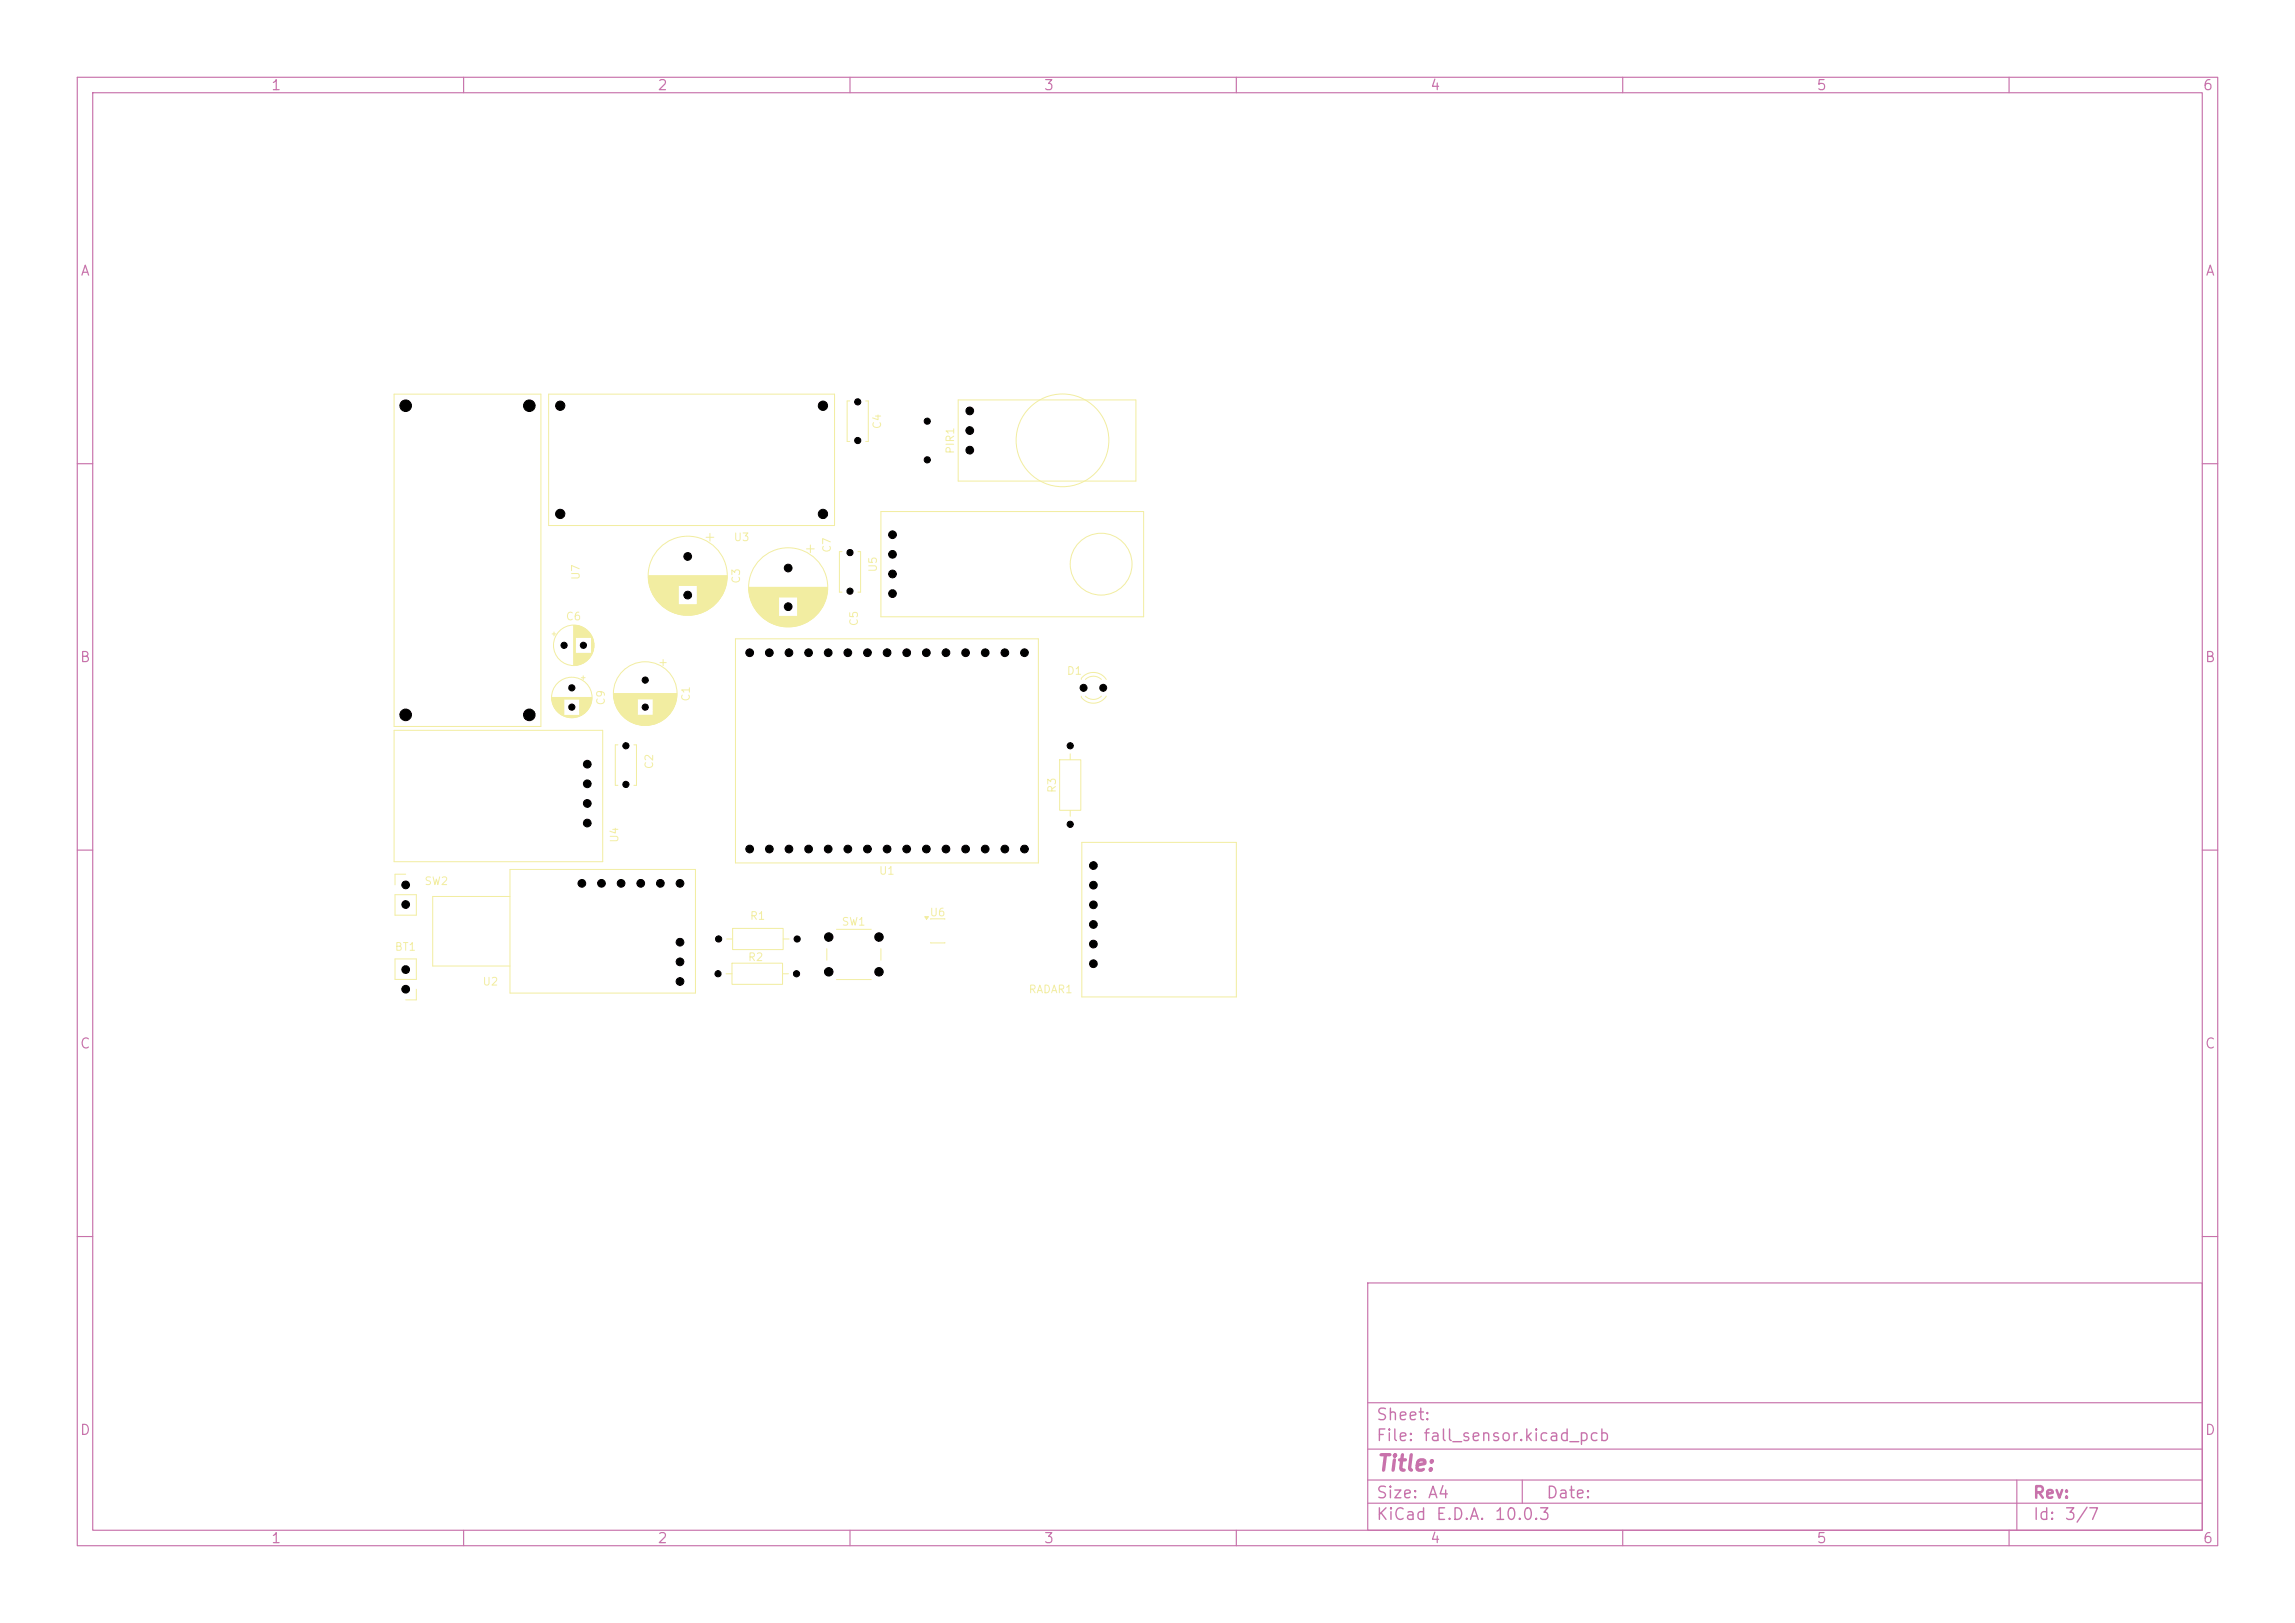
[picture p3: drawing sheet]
<svg xmlns="http://www.w3.org/2000/svg" width="297mm" height="210mm" viewBox="0 0 297 210" stroke-linecap="round" stroke-linejoin="round" font-family="sans-serif">
<defs><g id="words">
<text font-size="2" fill="#c872ab" x="178" y="190.8">Title:</text>
<g font-size="1.5" fill="#c872ab">
<text x="178" y="184.2">Sheet:</text>
<text x="178" y="186.9">File:</text>
<text x="184.1" y="186.9">fall_sensor.kicad_pcb</text>
<text x="178" y="197.1">KiCad</text>
<text x="178" y="194.3">Size:</text>
<text x="184.7" y="194.3">A4</text>
<text x="185.7" y="197.1">E.D.A.</text>
<text x="193.3" y="197.1">10.0.3</text>
<text x="200" y="194.3">Date:</text>
<text x="263" y="194.3">Rev:</text>
<text x="263" y="197.1">Id:</text>
<text x="267.1" y="197.1">3/7</text>
</g>
<g font-size="1.3" fill="#c872ab">
<text x="35" y="12">1</text>
<text x="85" y="12">2</text>
<text x="135" y="12">3</text>
<text x="185" y="12">4</text>
<text x="235" y="12">5</text>
<text x="285" y="12">6</text>
<text x="10.3" y="36">A</text>
<text x="285.4" y="36">A</text>
<text x="10.3" y="86">B</text>
<text x="285.3" y="86">B</text>
<text x="10.3" y="136">C</text>
<text x="285.3" y="136">C</text>
<text x="10.3" y="186">D</text>
<text x="285.3" y="186">D</text>
<text x="35" y="200">1</text>
<text x="85" y="200">2</text>
<text x="135" y="200">3</text>
<text x="185" y="200">4</text>
<text x="235" y="200">5</text>
<text x="285" y="200">6</text>
</g>
<g font-size="1" fill="#f2eda1">
<text x="114.3" y="55.6" transform="rotate(-90 114.3 55.6)">C4</text>
<text x="123.7" y="58.8" transform="rotate(-90 123.7 58.8)">PIR1</text>
<text x="94.9" y="70.3">U3</text>
<text x="107.8" y="71.6" transform="rotate(-90 107.8 71.6)">C7</text>
<text x="75.3" y="75.1" transform="rotate(-90 75.3 75.1)">U7</text>
<text x="96" y="75.6" transform="rotate(-90 96 75.6)">C3</text>
<text x="113.7" y="74.1" transform="rotate(-90 113.7 74.1)">U5</text>
<text x="73.1" y="80.5">C6</text>
<text x="111.3" y="81.1" transform="rotate(-90 111.3 81.1)">C5</text>
<text x="138" y="87.6">D1</text>
<text x="78.5" y="91.4" transform="rotate(-90 78.5 91.4)">C9</text>
<text x="89.5" y="90.9" transform="rotate(-90 89.5 90.9)">C1</text>
<text x="84.8" y="99.6" transform="rotate(-90 84.8 99.6)">C2</text>
<text x="136.9" y="102.7" transform="rotate(-90 136.9 102.7)">R3</text>
<text x="80.3" y="109.1" transform="rotate(-90 80.3 109.1)">U4</text>
<text x="113.7" y="113.4">U1</text>
<text x="54.9" y="114.8">SW2</text>
<text x="97" y="119.3">R1</text>
<text x="120.2" y="118.8">U6</text>
<text x="51" y="123.3">BT1</text>
<text x="96.7" y="124.6">R2</text>
<text x="108.9" y="120">SW1</text>
<text x="62.4" y="127.8">U2</text>
<text x="133" y="128.8">RADAR1</text>
</g>
</g></defs>
<g fill="none" stroke="#c872ab" stroke-width=".15">
<path d="M10 10h277v190h-277zM12 12h273v186h-273zM60 10v2M110 10v2M160 10v2M210 10v2M260 10v2M10 60h2M285 60h2M10 110h2M285 110h2M10 160h2"/>
<path d="M177 166h108v32h-108zM285 160h2M60 198v2M110 198v2M160 198v2M177 194.5h108M177 191.5h108M177 187.5h108M177 181.5h108M197 191.5v3M210 198v2M260 198v2"/>
<path d="M261 191.5v6.5"/>
</g>
<g fill="none" stroke="#f2eda1" stroke-width=".13">
<path d="M51 51h19v43h-19zM71 51h37v17h-37zM110 51.9h-.4v5.2h.4M112 51.9h.4v5.2h-.4M83.9 74.5h10.2M83.9 74.6h10.2M83.9 74.7h10.2M83.9 74.8h10.2M83.9 74.9h10.2M83.9 75h10.2M84 75.1h10M84 75.2h10"/>
<path d="M84 75.3h10M84 75.4h10M84 75.5h10M84 75.6h10M84.1 75.7h9.8M84.1 75.8h3.7M84.1 75.9h3.7M84.1 76h3.7M84.2 76h3.6M84.2 76.1h3.6M84.2 76.2h3.6M84.2 76.3h3.6"/>
<path d="M84.3 76.3h3.5M84.3 76.4h3.5M84.3 76.5h3.5M84.4 76.6h3.4M84.4 76.7h3.4M84.5 76.8h3.3M84.5 76.9h3.3M84.6 77h3.2M84.6 77.1h3.2M84.7 77.1h3.1M84.7 77.2h3.1M84.7 77.3h3.1"/>
<path d="M84.8 77.3h3M84.8 77.4h3M84.9 77.5h2.9M85 77.6h2.8M85 77.7h2.8M85.1 77.7h2.7M85.1 77.8h2.7M85.2 77.9h2.6M85.3 78h2.5M85.4 78.1h2.4M85.5 78.2h2.3M85.6 78.3h6.8"/>
<path d="M85.7 78.3h6.6M85.7 78.4h6.6M85.8 78.5h6.4M85.9 78.5h6.2M85.9 78.6h6.2M86 78.6h6M86.1 78.7h5.8M86.2 78.7h5.6M86.2 78.8h5.6M86.3 78.8h5.4M86.4 78.9h5.2M86.5 78.9h5"/>
<path d="M86.6 79h4.8M86.7 79.1h4.6M86.8 79.1h4.4M86.9 79.1h4.2M87 79.2h4M87.1 79.2h3.8M87.2 79.3h3.6M87.3 79.3h3.4M87.4 79.3h3.2M87.5 79.4h3M87.6 79.4h2.8M87.8 79.5h2.4"/>
<path d="M87.9 79.5h2.2M88.1 79.5h1.8M88.4 79.6h1.2M90.2 75.8h3.7M90.2 75.9h3.7M90.2 76h3.7M90.2 76h3.6M90.2 76.1h3.6M90.2 76.2h3.6M90.2 76.3h3.6M90.2 76.3h3.5M90.2 76.4h3.5"/>
<path d="M90.2 76.5h3.5M90.2 76.6h3.4M90.2 76.7h3.4M90.2 76.8h3.3M90.2 76.9h3.3M90.2 77h3.2M90.2 77.1h3.2M90.2 77.1h3.1M90.2 77.2h3.1M90.2 77.3h3.1M90.2 77.3h3M90.2 77.4h3"/>
<path d="M90.2 77.5h2.9M90.2 77.6h2.9M90.2 77.6h2.8M90.2 77.7h2.8M90.2 77.7h2.7M90.2 77.8h2.7M90.2 77.9h2.6M90.2 78h2.5M90.2 78.1h2.4M90.2 78.2h2.3M91.4 69.5h1M91.9 69v1"/>
<path d="M96.9 76h10.2M96.9 76.1h10.2M96.9 76.2h10.2M96.9 76.3h10.2M96.9 76.4h10.2M96.9 76.5h10.2M97 76.6h10M97 76.7h10M97 76.8h10M97 76.9h10M97 77h10M97 77.1h10"/>
<path d="M97.1 77.2h9.8M97.1 77.3h3.7M97.1 77.4h3.7M97.1 77.5h3.7M97.2 77.5h3.6M97.2 77.6h3.6M97.2 77.7h3.6M97.2 77.8h3.6M97.3 77.8h3.5M97.3 77.9h3.5M97.3 78h3.5M97.4 78.1h3.4"/>
<path d="M97.4 78.2h3.4M97.5 78.3h3.3M97.5 78.4h3.3M97.6 78.5h3.2M97.6 78.6h3.2M97.7 78.6h3.1M97.7 78.7h3.1M97.7 78.8h3.1M97.8 78.8h3M97.8 78.9h3M97.9 79h2.9M97.9 79.1h2.9"/>
<path d="M98 79.1h2.8M98 79.2h2.8M98.1 79.2h2.7M98.1 79.3h2.7M98.2 79.4h2.6M98.3 79.5h2.5M98.4 79.6h2.4M98.5 79.7h2.3M98.6 79.8h6.8M98.7 79.8h6.6M98.7 79.9h6.6M98.8 80h6.4"/>
<path d="M103.2 77.3h3.7M103.2 77.4h3.7M103.2 77.5h3.7M103.2 77.6h3.6M103.2 77.7h3.6M103.2 77.8h3.6M103.2 77.9h3.5M103.2 78h3.5M103.2 78.1h3.4M103.2 78.2h3.4M103.2 79.6h2.4M103.2 79.5h2.5"/>
<path d="M103.2 79.4h2.6M103.2 79.3h2.7M103.2 79.2h2.7M103.2 79.2h2.8M103.2 79.1h2.8M103.2 79h2.9M103.2 78.9h3M103.2 78.8h3M103.2 78.8h3.1M103.2 78.7h3.1M103.2 78.6h3.1M103.2 78.6h3.2"/>
<path d="M103.2 78.5h3.2M103.2 78.4h3.3M103.2 78.3h3.3M103.2 77.5h3.6M103.2 77.8h3.5M103.2 79.7h2.3M104.4 71h1M104.9 70.5v1M114 66.2h34v13.6h-34zM51 94.5h27v17h-27zM71.4 90.3h5.2M71.4 90.4h5.2"/>
<path d="M71.4 90.5h5.2M71.4 90.5h1.6M71.4 90.6h1.6M71.4 82h.5M71.5 90.7h1.5M71.5 90.8h1.5M71.5 90.9h1.5M71.5 91h1.5M71.5 91.1h1.5M71.6 91.1h1.4M71.6 91.2h1.4M71.6 91.3h1.4"/>
<path d="M71.7 91.3h1.3M71.7 91.4h1.3M71.7 81.8v.5M71.7 91.5h1.3M71.8 91.5h1.2M71.8 91.6h1.2M71.8 91.7h1.2M71.9 91.7h1.1M71.9 91.8h1.1M72 91.9h1M72.1 92h.9M72.1 92.1h.9"/>
<path d="M72.2 92.1h.8M72.3 92.2h.7M72.3 92.3h.7M72.4 92.3h.6M72.5 92.4h.5M72.6 92.4h.4M72.6 92.5h.4M72.7 92.5h.3M72.8 92.6h2.4M72.9 92.6h2.2M73 92.7h2M73.1 92.7h1.8"/>
<path d="M73.2 92.7h1.6M73.3 92.8h1.4M73.5 92.8h1M73.7 92.9h.6M74.2 80.9v5.2M74.3 80.9v5.2M74.4 80.9v5.2M74.5 80.9v1.6M74.5 84.5v1.6M74.6 80.9v1.6M74.6 84.5v1.6M74.6 81v1.5"/>
<path d="M74.6 84.5v1.5M74.7 81v1.5M74.7 84.5v1.5M74.8 81v1.5M74.8 84.5v1.5M74.9 81v1.5M74.9 84.5v1.5M75 81v1.5M75 84.5v1.5M75 90.5h1.6M75 90.6h1.6M75 90.7h1.5"/>
<path d="M75 90.8h1.5M75 90.9h1.5M75 91h1.5M75 91.1h1.5M75 91.1h1.4M75 91.2h1.4M75 91.3h1.4M75 91.4h1.3M75 91.5h1.3M75 91.6h1.2M75 91.7h1.2M75 91.7h1.1"/>
<path d="M75 91.8h1.1M75 91.9h1M75 92h.9M75 92.1h.9M75 92.1h.8M75 92.2h.7M75 92.3h.7M75 92.3h.6M75 92.4h.4M75 92.5h.4M75 92.5h.3M75 91.3h1.3"/>
<path d="M75 91.5h1.2M75 92.4h.5M75.1 81.1v1.4M75.1 84.5v1.4M75.2 81.1v1.4M75.2 84.5v1.4M75.2 87.7h.5M75.3 81.1v1.4M75.3 84.5v1.4M75.3 81.2v1.3M75.3 84.5v1.3M75.4 81.2v1.3"/>
<path d="M75.4 84.5v1.3M75.5 87.4v.5M75.5 81.2v1.3M75.5 84.5v1.3M75.5 81.3v1.2M75.5 84.5v1.2M75.6 81.3v1.2M75.6 84.5v1.2M75.7 81.4v1.1M75.7 84.5v1.1M75.8 81.4v1.1M75.8 84.5v1.1"/>
<path d="M75.8 81.5v1M75.8 84.5v1M75.9 81.5v1M75.9 84.5v1M76 81.6v.9M76 84.5v.9M76.1 81.7v.8M76.1 84.5v.8M76.2 81.8v.7M76.2 84.5v.7M76.3 81.9v.6M76.3 84.5v.6"/>
<path d="M76.4 82v.5M76.4 84.5v.5M76.4 82.1v.4M76.4 84.5v.4M76.5 82.1v.4M76.5 84.5v.4M76.5 82.2v.3M76.5 84.5v.3M76.6 82.3v2.4M76.6 82.4v2.2M76.7 82.5v2M76.7 82.6v1.8"/>
<path d="M76.7 82.7v1.6M76.8 82.8v1.4M76.8 83v1M76.9 83.2v.6M79.4 89.8h8.2M79.4 89.9h8.2M79.4 90h8.2M79.4 90.1h8.2M79.4 90.2h8.2M79.5 90.3h8M79.5 90.4h8M79.5 90.5h3"/>
<path d="M79.5 90.6h3M79.5 90.7h3M79.5 90.8h3M79.6 90.8h2.9M79.6 90.9h2.9M79.6 91h2.9M79.6 91.1h2.9M79.7 91.1h2.8M79.7 91.2h2.8M79.7 91.3h2.8M79.7 91.4h2.8M79.8 91.4h2.7"/>
<path d="M79.8 91.5h2.7M79.8 91.6h2.7M79.9 91.6h2.6M79.9 91.7h2.6M79.9 91.8h2.6M80 91.8h2.5M80 96.4h-.4v5.2h.4M80 91.9h2.5M80.1 92h2.4M80.1 92.1h2.4M80.2 92.1h2.3M80.2 92.2h2.3"/>
<path d="M80.3 92.3h2.2M80.3 92.4h2.2M80.4 92.4h2.1M80.4 92.5h2.1M80.5 92.5h2M80.5 92.6h6M80.6 92.6h5.8M80.6 92.7h5.8M80.7 92.7h5.6M80.7 92.8h5.6M80.8 92.8h5.4M80.8 92.9h5.4"/>
<path d="M80.9 92.9h5.2M80.9 93h5.2M81 93h5M81.1 93.1h4.8M81.2 93.1h4.6M81.2 93.2h4.6M81.3 93.2h4.4M81.4 93.3h4.2M81.5 93.3h4M81.5 93.4h4M81.6 93.4h3.8M81.7 93.4h3.6"/>
<path d="M81.8 93.5h3.4M81.9 93.5h3.2M81.9 93.6h3.2M82 96.4h.4v5.2h-.4M82 93.6h3M82.2 93.6h2.6M82.3 93.7h2.4M82.4 93.7h2.2M82.6 93.8h1.8M82.7 93.8h1.6M83 93.8h1M84.5 90.5h3"/>
<path d="M84.5 90.6h3M84.5 90.7h3M84.5 90.8h3M84.5 90.8h2.9M84.5 90.9h2.9M84.5 91h2.9M84.5 91.1h2.9M84.5 91.1h2.8M84.5 91.2h2.8M84.5 91.3h2.8M84.5 91.4h2.8M84.5 91.4h2.7"/>
<path d="M84.5 91.5h2.7M84.5 91.6h2.7M84.5 91.6h2.6M84.5 91.7h2.6M84.5 91.8h2.6M84.5 91.8h2.5M84.5 91.9h2.5M84.5 92h2.4M84.5 92.1h2.4M84.5 92.1h2.3M84.5 92.2h2.3M84.5 92.2h2.2"/>
<path d="M84.5 92.3h2.2M84.5 92.4h2.2M84.5 92.4h2.1M84.5 92.5h2.1M84.5 92.5h2M85.4 85.7h.8M85.8 85.3v.8M95.2 82.7h39.2v29h-39.2zM98.9 80h6.2M98.9 80.1h6.2M99 80.1h6M99.1 80.2h5.8"/>
<path d="M99.2 80.2h5.6M99.2 80.3h5.6M99.3 80.3h5.4M99.4 80.4h5.2M99.5 80.4h5M99.6 80.5h4.8M99.7 80.6h4.6M99.8 80.6h4.4M99.9 80.6h4.2M100 80.7h4M100.1 80.7h3.8M100.2 80.8h3.6"/>
<path d="M100.3 80.8h3.4M100.4 80.8h3.2M100.5 80.9h3M100.6 80.9h2.8M100.8 81h2.4M100.9 81h2.2M101.1 81h1.8M101.4 81.1h1.2M137.1 98.3h2.8v6.5h-2.8zM138.5 97.5v.8M139.9 87.9v-.1a1.99 1.99 0 0 1 3.3 .1M139.9 90.1v.1a1.99 1.99 0 0 0 3.3-.1"/>
<path d="M140.5 87.9a1.5 1.5 0 0 1 2 0M140.5 90.1a1.5 1.5 0 0 0 2 0M51.1 115.8h2.8v2.6h-2.8zM52.5 113.1h-1.4v1.4M66 116h-10v9h10M66 112.5h24v16h-24zM119.7 118.6h.5l-.3 .3zM120.5 118.9h1.8M138.5 104.9v.7M140 109h20v20h-20zM51.1 124.1h2.8v2.6h-2.8zM53.9 128v1.4h-1.4"/>
<path d="M94 126h.7M94.7 124.6h6.6v2.8h-6.6zM101.3 126h.7M107 122.8v1.5M108.2 126.8h4.6M108.2 120.3h4.6M114 122.8v1.5M120.5 122h1.8"/>
<circle cx="89" cy="74.5" r="5.1"/>
<circle cx="102" cy="76" r="5.1"/>
<circle cx="142.5" cy="73" r="4"/>
<circle cx="74" cy="90.2" r="2.62"/>
<circle cx="74.2" cy="83.5" r="2.62"/>
<circle cx="83.5" cy="89.8" r="4.1"/>
</g>
<path d="M119.7 118.6h.5l-.3 .3z" fill="#f2eda1"/>
<g fill="none" stroke="#f2eda1" stroke-width=".13">
<path d="M124 51.8h23v10.5h-23zM109 71.4h-.4v5.2h.4M111 71.4h.4v5.2h-.4M94 121.5h.8M94.8 120.1h6.6v2.8h-6.6zM101.3 121.5h.8"/>
<circle cx="137.5" cy="57" r="6"/>
</g>
<g fill="#000" stroke="#000" stroke-width=".13">
<circle cx="52.5" cy="52.5" r=".75"/>
<circle cx="68.5" cy="52.5" r=".75"/>
<circle cx="72.5" cy="52.5" r=".6"/>
<circle cx="106.5" cy="52.5" r=".6"/>
<circle cx="111" cy="57" r=".4"/>
<circle cx="111" cy="52" r=".4"/>
<circle cx="120" cy="59.5" r=".4"/>
<circle cx="120" cy="54.5" r=".4"/>
<circle cx="125.5" cy="58.2" r=".5"/>
<circle cx="125.5" cy="55.7" r=".5"/>
<circle cx="125.5" cy="53.2" r=".5"/>
<circle cx="72.5" cy="66.5" r=".6"/>
<circle cx="89" cy="72" r=".5"/>
<circle cx="89" cy="77" r=".5"/>
<circle cx="102" cy="73.5" r=".5"/>
<circle cx="102" cy="78.5" r=".5"/>
<circle cx="106.5" cy="66.5" r=".6"/>
<circle cx="110" cy="76.5" r=".4"/>
<circle cx="110" cy="71.5" r=".4"/>
<circle cx="115.5" cy="76.8" r=".5"/>
<circle cx="115.5" cy="74.3" r=".5"/>
<circle cx="115.5" cy="69.2" r=".5"/>
<circle cx="115.5" cy="71.7" r=".5"/>
<circle cx="52.5" cy="92.5" r=".75"/>
<circle cx="68.5" cy="92.5" r=".75"/>
<circle cx="73" cy="83.5" r=".4"/>
<circle cx="74" cy="91.5" r=".4"/>
<circle cx="74" cy="89" r=".4"/>
<circle cx="75.5" cy="83.5" r=".4"/>
<circle cx="76" cy="98.9" r=".5"/>
<circle cx="81" cy="96.5" r=".4"/>
<circle cx="83.5" cy="88" r=".4"/>
<circle cx="83.5" cy="91.5" r=".4"/>
<circle cx="97" cy="84.5" r=".5"/>
<circle cx="99.6" cy="84.5" r=".5"/>
<circle cx="102.1" cy="84.5" r=".5"/>
<circle cx="104.6" cy="84.5" r=".5"/>
<circle cx="107.2" cy="84.5" r=".5"/>
<circle cx="109.7" cy="84.5" r=".5"/>
<circle cx="112.3" cy="84.5" r=".5"/>
<circle cx="114.8" cy="84.5" r=".5"/>
<circle cx="117.3" cy="84.5" r=".5"/>
<circle cx="119.9" cy="84.5" r=".5"/>
<circle cx="122.4" cy="84.5" r=".5"/>
<circle cx="125" cy="84.5" r=".5"/>
<circle cx="127.5" cy="84.5" r=".5"/>
<circle cx="130" cy="84.5" r=".5"/>
<circle cx="132.6" cy="84.5" r=".5"/>
<circle cx="138.5" cy="96.5" r=".4"/>
<circle cx="140.2" cy="89" r=".45"/>
<circle cx="142.8" cy="89" r=".45"/>
<circle cx="52.5" cy="117" r=".5"/>
<circle cx="52.5" cy="114.5" r=".5"/>
<circle cx="75.3" cy="114.3" r=".5"/>
<circle cx="76" cy="106.5" r=".5"/>
<circle cx="76" cy="104" r=".5"/>
<circle cx="76" cy="101.4" r=".5"/>
<circle cx="77.8" cy="114.3" r=".5"/>
<circle cx="80.4" cy="114.3" r=".5"/>
<circle cx="81" cy="101.5" r=".4"/>
<circle cx="82.9" cy="114.3" r=".5"/>
<circle cx="85.5" cy="114.3" r=".5"/>
<circle cx="88" cy="114.3" r=".5"/>
<circle cx="97" cy="109.9" r=".5"/>
<circle cx="99.6" cy="109.9" r=".5"/>
<circle cx="102.1" cy="109.9" r=".5"/>
<circle cx="104.6" cy="109.9" r=".5"/>
<circle cx="107.2" cy="109.9" r=".5"/>
<circle cx="109.7" cy="109.9" r=".5"/>
<circle cx="112.3" cy="109.9" r=".5"/>
<circle cx="114.8" cy="109.9" r=".5"/>
<circle cx="117.3" cy="109.9" r=".5"/>
<circle cx="119.9" cy="109.9" r=".5"/>
<circle cx="122.4" cy="109.9" r=".5"/>
<circle cx="125" cy="109.9" r=".5"/>
<circle cx="127.5" cy="109.9" r=".5"/>
<circle cx="130" cy="109.9" r=".5"/>
<circle cx="132.6" cy="109.9" r=".5"/>
<circle cx="138.5" cy="106.7" r=".4"/>
<circle cx="141.5" cy="112" r=".5"/>
<circle cx="141.5" cy="117.1" r=".5"/>
<circle cx="141.5" cy="114.5" r=".5"/>
<circle cx="141.5" cy="119.6" r=".5"/>
<circle cx="52.5" cy="128" r=".5"/>
<circle cx="52.5" cy="125.5" r=".5"/>
<circle cx="88" cy="124.5" r=".5"/>
<circle cx="88" cy="121.9" r=".5"/>
<circle cx="88" cy="127" r=".5"/>
<circle cx="92.9" cy="126" r=".4"/>
<circle cx="93" cy="121.5" r=".4"/>
<circle cx="103.1" cy="126" r=".4"/>
<circle cx="103.2" cy="121.5" r=".4"/>
<circle cx="107.3" cy="125.7" r=".55"/>
<circle cx="107.3" cy="121.3" r=".55"/>
<circle cx="113.7" cy="125.7" r=".55"/>
<circle cx="113.7" cy="121.3" r=".55"/>
<circle cx="141.5" cy="122.2" r=".5"/>
<circle cx="141.5" cy="124.7" r=".5"/>
</g>
<use href="#words"/>
</svg>
